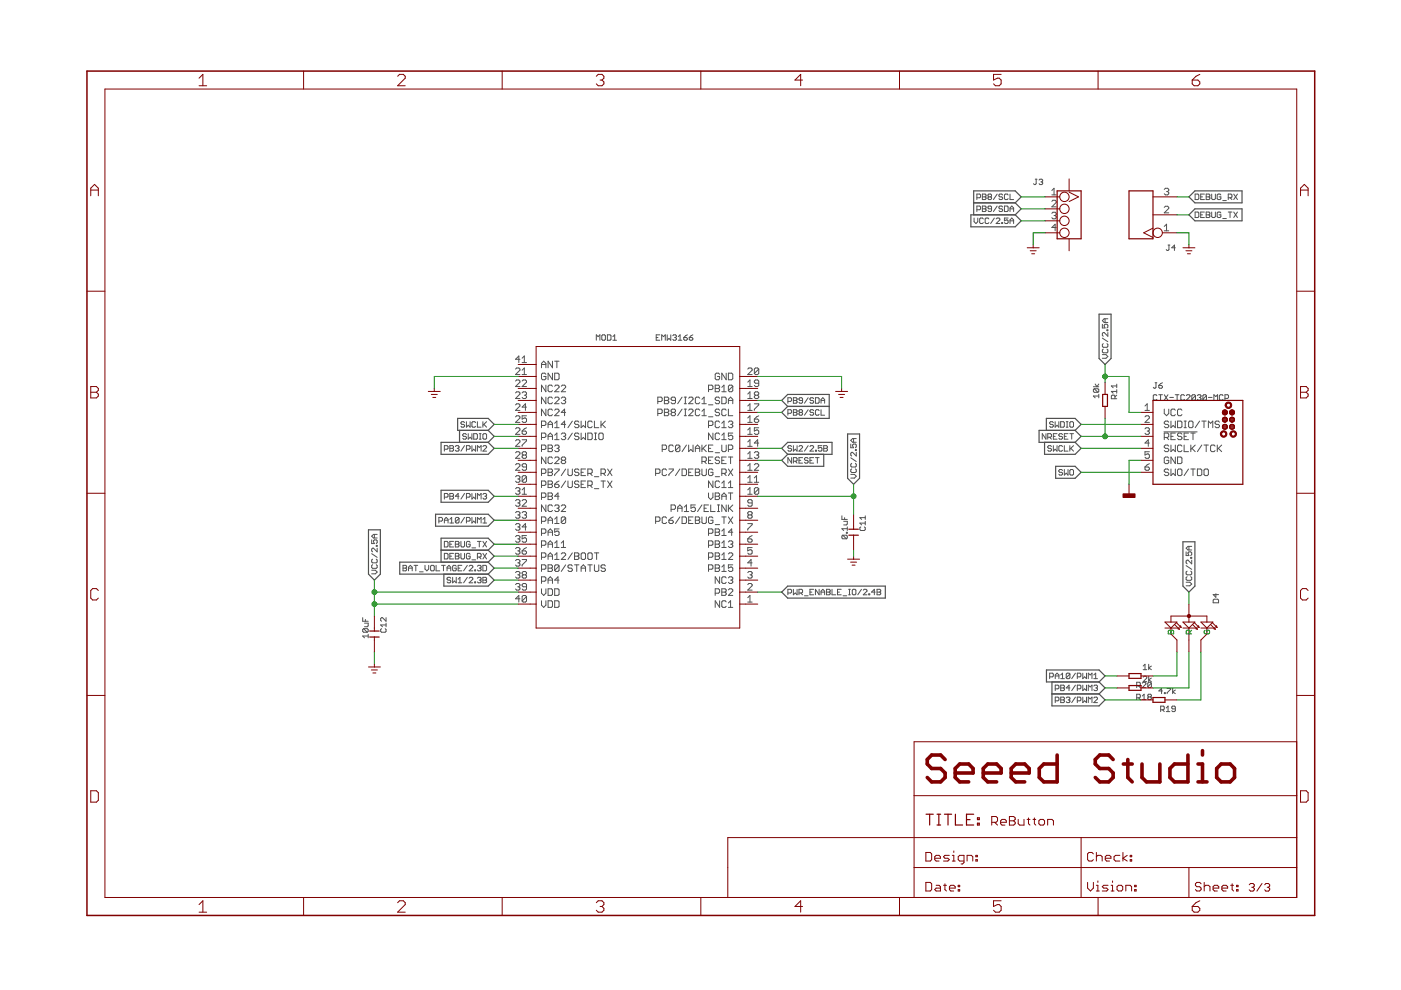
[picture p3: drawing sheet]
<svg xmlns="http://www.w3.org/2000/svg" width="297mm" height="210mm" viewBox="0 0 297 210" stroke-linecap="round" stroke-linejoin="round" font-family="sans-serif">
<g fill="none" stroke="#505050" stroke-width=".21">
<path d="M219.5 38h.4M219.7 38v.9l-.2 .2-.4-.2M220.3 38.2l.2-.2h.4l.2 .2-.2 .4M220.7 38.6h.2M220.9 38.6l.2 .2-.2 .3h-.4l-.2-.2M206.5 46.2v.8l.4 .4 .4-.4v-.8M207.1 44.5h.6l.2-.2v-.4l-.2-.2h-.6v1.2M207.1 41.9h.6l.2-.2v-.4l-.2-.2h-.6v1.2M208.3 41.1h.6l.2 .2-.2 .4 .2 .4-.2 .2h-.6zM208.3 41.7h.6M208.3 43.7h.6l.2 .2-.2 .4 .2 .4-.2 .2h-.6zM208.3 44.3h.6"/>
<path d="M208.5 46.4l-.2-.2h-.4l-.2 .2v.8l.2 .2h.4l.2-.2M209.7 41.7l-.2-.1 .2-.5h.3l.2 .2-.2 .4M209.7 46.4l-.2-.2h-.4l-.2 .2v.8l.2 .2h.4l.2-.2M209.7 41.7l-.2 .2 .2 .4h.3l.2-.2-.2-.4M209.7 41.7h.3M210.2 44.3h-.5l-.2-.2 .2-.4h.3l.2 .2v.8l-.2 .2h-.3l-.2-.2M210.8 46.2l-.8 1.2M211.2 46.4l.2-.2h.4l.2 .2v.2l-.8 .8h.8M211.4 41.1l-.8 1.2M211.4 43.7l-.8 1.2M212.4 47.2h.2v.2h-.2zM212.6 41.3l-.2-.2h-.4l-.2 .2 .2 .4h.4l.2 .2-.2 .4h-.4l-.2-.2"/>
<path d="M212.6 43.9l-.2-.2h-.4l-.2 .2 .2 .4h.4l.2 .2-.2 .4h-.4l-.2-.2M213 43.7h.6l.1 .2v.8l-.1 .2h-.6zM213.7 41.3l-.1-.2h-.5l-.1 .2v.8l.1 .2h.5l.1-.2M213.7 46.2h-.7v.6l.4-.2 .3 .2v.4l-.1 .2h-.5l-.1-.2M214.1 41.1v1.2h.8M214.1 44.9v-.8l.4-.4 .4 .4v.8M214.1 47.4v-.8l.4-.4 .4 .4v.8M214.1 46.8h.8M214.1 44.3h.8M223 41.3h.9M223 40.4l.5-.5v1.4M223 42.7l.2-.2h.5l.2 .2v.2l-.9 1h.9"/>
<path d="M223 45.2l.2-.2h.5l.2 .2-.2 .5M223.5 45.7h.2M223.7 45.7l.2 .2-.2 .5h-.5l-.2-.2M223.9 48.2h-.9l.7-.7v1.4M246.8 40.2l.3-.3h.5l.2 .3-.2 .4M246.8 44l.3-.3h.5l.2 .3v.2l-1 .9h1M246.8 48l.5-.5v1.4M246.8 48.9h1M247.3 40.6h.3M247.6 40.6l.2 .3-.2 .4h-.5l-.3-.2M247.6 52h.4M247.8 52v.9l-.2 .2-.3-.2"/>
<path d="M249.2 52.5h-.8l.6-.5v1.1M253.4 41.1h.6l.2 .2v.8l-.2 .2h-.6zM253.4 45h.6l.2 .1v.8l-.2 .2h-.6zM254.6 41.7h.4M254.6 45.6h.4M255.4 41.1h-.8v1.2h.8M255.4 45h-.8v1.1h.8M255.7 41.1h.6l.2 .2-.2 .4 .2 .4-.2 .2h-.6zM255.7 45h.6l.2 .1-.2 .5 .2 .3-.2 .2h-.6zM255.7 41.7h.6M255.7 45.6h.6M256.9 41.1v1l.2 .2h.4l.2-.2v-1"/>
<path d="M256.9 45v.9l.2 .2h.4l.2-.2v-.9M258.8 41.3l-.1-.2h-.4l-.2 .2v.8l.2 .2h.4l.1-.2v-.4h-.3M258.8 45.1l-.1-.1h-.4l-.2 .1v.8l.2 .2h.4l.1-.2v-.3h-.3M259.2 42.5h.8M259.2 46.3h.8M260.4 41.9h.6l.2-.2v-.4l-.2-.2h-.6v1.2M260.4 45h.8M260.8 41.9l.4 .4M260.8 45v1.1M261.6 41.1l.8 1.2M261.6 45l.8 1.1M262.4 41.1l-.8 1.2"/>
<path d="M262.4 45l-.8 1.1M109.3 78.3l.2-.3h.5l.2 .3v.2l-.9 .9h.9M110.2 76.2h-.9l.7-.7v1.4M110.7 79.4h.9M110.7 75.9l.5-.4v1.4M110.7 78.5l.5-.5v1.4M110.7 76.9h.9M114.8 78v-1l.5-.4 .4 .4v1M114.8 77.3h.9M115.7 79.4l-.2-.3h-.5l-.2 .3v.9l.2 .2h.5l.2-.2v-.5h-.4M117.1 76.6v1.4l-.9-1.4v1.4M117.1 79.1v1.4l-.9-1.4v1.4"/>
<path d="M117.6 79.1h.7l.2 .3v.9l-.2 .2h-.7zM117.6 76.6h.9M118.1 76.6v1.4M126.4 72.1v-1.1l.4 .4 .4-.4v1.1M127.8 71h.4l.2 .2v.7l-.2 .2h-.4l-.2-.2v-.7zM128.8 71h.5l.2 .2v.7l-.2 .2h-.5zM129.9 72.1h.8M129.9 71.4l.4-.4v1.1M139.1 71.6h.4M139.9 71h-.8v1.1h.8M140.3 72.1v-1.1l.4 .4 .4-.4v1.1M141.5 71v1.1l.3-.3 .4 .3v-1.1"/>
<path d="M142.6 71.2l.2-.2h.4l.2 .2-.2 .4M143 71.6h.2M143.2 71.6l.2 .2-.2 .3h-.4l-.2-.2M143.8 72.1h.8M143.8 71.4l.4-.4v1.1M145 71.6h.5l.2 .3-.2 .2h-.3l-.2-.2zM145.7 71l-.7 .6M146.1 71.6h.6l.2 .3-.2 .2h-.4l-.2-.2zM146.9 71l-.8 .6M152.6 79.4l-.3-.3h-.4l-.3 .3v.9l.3 .2h.4l.3-.2v-.5h-.5M154 79.1v1.4l-1-1.4v1.4M154.4 79.1h.7l.3 .3v.9l-.3 .2h-.7z"/>
<path d="M158.5 78.3l.3-.3h.4l.3 .3v.2l-1 .9h1M160.9 78.3v.9l-.3 .2h-.4l-.3-.2M160.9 78.3l-.3-.3h-.4l-.3 .3v.9M160.9 78.3l-1 .9M233.7 75.2h.8l.4 .4-.4 .4h-.8M233.7 68.7v.8h.6l-.2-.3 .2-.5h.4l.2 .3v.3l-.2 .2M233.7 71.7l1.2 .8M233.9 74l-.2 .2v.4l.2 .2h.8l.2-.2v-.4l-.2-.2M233.9 72.9l-.2 .1v.4l.2 .2h.8l.2-.2v-.4l-.2-.1M234.3 67.6v.8M234.7 69.9h.2v.2h-.2zM234.9 70.5v.8l-.8-.8-.4 .2v.4l.2 .2"/>
<path d="M234.9 67.6h-.8l-.4 .4 .4 .4h.8M94.2 95.2h.6l.2-.1v-.4l-.2-.2h-.6v1.2M95.4 95.1h.6M95.4 94.5h.6l.2 .2-.2 .4 .2 .4-.2 .2h-.6zM96.5 94.7l.2-.2h.4l.2 .2-.2 .4M96.9 95.1h.2M97.1 95.1l.2 .1-.2 .5h-.4l-.2-.2M98.5 89.6l-.2-.2h-.4l-.2 .2 .2 .4h.4l.2 .2-.2 .4h-.4l-.2-.2M98.5 94.5l-.8 1.2M98.9 92.1l-.2-.2h-.4l-.2 .4 .2 .2h.4l.2 .4-.2 .2h-.4l-.2-.2M98.9 89.4v1.2l.4-.4 .4 .4v-1.2M98.9 95.2h.6l.2-.1v-.4l-.2-.2h-.6v1.2"/>
<path d="M99.3 91.9v1.2l.4-.4 .4 .4v-1.2M100.1 94.5v1.2l.3-.5 .4 .5v-1.2M100.4 91.9h.6l.2 .2v.8l-.2 .2h-.6zM100.8 89.6l-.2-.2h-.4l-.1 .2v.8l.1 .2h.4l.2-.2M101.2 89.4v1.2h.8M101.2 95.7v-1.2l.4 .4 .4-.4v1.2M101.6 91.9h.4M101.6 93.1h.4M101.8 91.9v1.2M102.4 94.7l.2-.2h.4l.2 .2v.2l-.8 .8h.8M102.4 89.4v1.2M102.4 92.1l.2-.2h.4l.2 .2v.8l-.2 .2h-.4l-.2-.2z"/>
<path d="M102.6 90l.6 .6M103.2 89.4l-.8 .8M109.3 83.3l.2-.2h.5l.2 .2v.2l-.9 1h.9M109.3 80.8l.2-.2h.5l.2 .2v.2l-.9 1h.9M109.3 96l.2-.2h.5l.2 .2v.2l-.9 1h.9M109.3 93.5l.2-.3h.5l.2 .3v.2l-.9 .9h.9M109.3 85.9l.2-.3h.5l.2 .3v.2l-.9 .9h.9M109.3 88.4l.2-.2h.5l.2 .2v.2l-.9 1h.9M109.3 90.9l.2-.2h.5l.2 .2v.3l-.9 .9h.9M109.3 98.6l.2-.3h.5l.2 .3v.2l-.9 .9h.9M110.7 83.3l.2-.2h.5l.2 .2-.2 .5M110.7 80.8l.2-.2h.5l.2 .2v.2l-.9 1h.9"/>
<path d="M110.7 93.2h.9v.3l-.9 .9v.2M110.7 91.4h.7l.2 .5-.2 .2h-.5l-.2-.2zM110.9 96.5l-.2-.3 .2-.4h.5l.2 .2-.2 .5M110.9 96.5l-.2 .2 .2 .5h.5l.2-.3-.2-.4M110.9 96.5h.5M111.2 83.8h.2M111.4 83.8l.2 .2-.2 .5h-.5l-.2-.2M111.6 88.2h-.9v.7l.7-.3 .2 .3v.4l-.2 .3h-.5l-.2-.3M111.6 99h-.7l-.2-.2 .2-.5h.5l.2 .3v.9l-.2 .2h-.5l-.2-.2M111.6 86.3h-.9l.7-.7v1.4M111.6 90.7l-.9 .7M114.8 95.3h.7l.2-.2v-.5l-.2-.2h-.7v1.4"/>
<path d="M114.8 90.2h.7l.2-.2v-.5l-.2-.2h-.7v1.4M114.8 92.8h.7l.2-.3v-.4l-.2-.3h-.7v1.4M115.7 81.7v1.4l-.9-1.4v1.4M115.7 84.2v1.4l-.9-1.4v1.4M115.7 86.7v1.4l-.9-1.4v1.4M115.7 96.9v1.4l-.9-1.4v1.4M116.2 94.4h.7l.2 .2-.2 .5 .2 .4-.2 .3h-.7zM116.2 95.1h.7M116.2 90h.9M116.2 99.4h.7l.2 .3-.2 .4 .2 .5-.2 .2h-.7zM116.2 90.7v-1l.5-.4 .4 .4v1M116.2 93.2v-.9l.5-.5 .4 .5v.9"/>
<path d="M116.2 92.5h.9M117.1 97.1l-.2-.2h-.5l-.2 .2v1l.2 .2h.5l.2-.2M117.1 81.9l-.2-.2h-.5l-.2 .2v.9l.2 .3h.5l.2-.3M117.1 84.4l-.2-.2h-.5l-.2 .2v1l.2 .2h.5l.2-.2M117.1 87l-.2-.3h-.5l-.2 .3v.9l.2 .2h.5l.2-.2M117.6 97.1l.2-.2h.5l.2 .2v.3l-.9 .9h.9M117.6 81.9l.2-.2h.5l.2 .2v.2l-.9 1h.9M117.6 94.6l.2-.2h.5l.2 .2-.2 .5M117.6 84.4l.2-.2h.5l.2 .2v.3l-.9 .9h.9M117.6 87l.2-.3h.5l.2 .3v.2l-.9 .9h.9M117.6 90.7h.9M117.6 93.2h.9"/>
<path d="M117.6 99.4h.9v.3l-.9 .9v.2M117.6 89.7l.5-.4v1.4M117.6 92.3l.5-.5v1.4M118.1 95.1h.2M118.3 95.1l.2 .2-.2 .5h-.5l-.2-.3M119 81.9l.2-.2h.5l.2 .2v.2l-.9 1h.9M119 84.4l.2-.2h.5l.2 .2-.2 .5M119 92.1l.2-.3h.5l.2 .3-.2 .4M119.2 97.6l-.2-.2 .2-.5h.5l.2 .2-.2 .5M119.2 97.6l-.2 .2 .2 .5h.5l.2-.2-.2-.5M119.2 97.6h.5M119.5 84.9h.2"/>
<path d="M119.5 92.5h.2M119.7 84.9l.2 .2-.2 .5h-.5l-.2-.2M119.7 92.5l.2 .3-.2 .4h-.5l-.2-.2M119.9 87.4h-.9l.7-.7v1.4M119.9 90h-.9l.7-.7v1.4M119.9 99.4l-.9 1.4M120.4 99.4v1.2l.2 .2h.5l.2-.2v-1.2M121.3 91.8l-.9 1.4M121.3 89.3l-.9 1.4M122.7 92.1l-.2-.3h-.5l-.2 .3 .2 .4h.5l.2 .3-.2 .4h-.5l-.2-.2M122.7 89.5l-.2-.2h-.5l-.2 .2 .2 .5h.5l.2 .2-.2 .5h-.5l-.2-.3M122.7 99.7l-.2-.3h-.5l-.2 .5 .2 .2h.5l.2 .5-.2 .2h-.5l-.2-.2"/>
<path d="M123.2 89.3v1.4l.5-.5 .4 .5v-1.4M123.2 91.8v1.4l.5-.4 .4 .4v-1.4M124.1 99.4h-.9v1.4h.9M124.6 91.8h.7l.3 .3v.9l-.3 .2h-.7zM125.6 89.5l-.3-.2h-.4l-.3 .2v.9l.3 .3h.4l.3-.3M126 89.3v1.4h1M126 91.8h.5M126 93.2h.5M126.3 91.8v1.4M127 92.1l.2-.3h.5l.2 .3v.9l-.2 .2h-.5l-.2-.2zM127.4 89.3v1.4M127.7 90l.7 .7"/>
<path d="M128.4 89.3l-1 .9M128.8 99.4l1 1.4M129.8 99.4l-1 1.4M139.5 85.1h.7l.2-.2v-.5l-.2-.2h-.7v1.4M139.5 87.7h.7l.2-.3v-.4l-.2-.3h-.7v1.4M140.4 95.3h.7l.2-.2v-.5l-.2-.2h-.7v1.4M140.9 84.2h.7l.2 .2-.2 .5 .2 .5-.2 .2h-.7zM140.9 86.7h.7l.2 .3-.2 .4 .2 .5-.2 .2h-.7zM140.9 84.9h.7M140.9 87.4h.7M141.3 99.7l-.2-.3h-.5l-.2 .3v.9l.2 .2h.5l.2-.2M141.8 99.4h.9v.3l-.9 .9v.2"/>
<path d="M142.5 87.4l-.2-.2 .2-.5h.5l.2 .3-.2 .4M142.5 87.4l-.2 .3 .2 .4h.5l.2-.2-.2-.5M142.5 87.4h.5M142.7 94.6l-.2-.2h-.5l-.2 .2v.9l.2 .3h.5l.2-.3M143.2 84.9h-.7l-.2-.2 .2-.5h.5l.2 .2v1l-.2 .2h-.5l-.2-.2M144.1 94.6l-.2-.2h-.5l-.2 .2v.9M144.1 94.6v.9l-.2 .3h-.5l-.2-.3M144.1 94.6l-.9 .9M144.1 99.4l-.9 1.4M144.6 84.2l-.9 1.4M144.6 86.7l-.9 1.4M144.6 99.4h.7l.2 .3v.9l-.2 .2h-.7z"/>
<path d="M145.1 84.2h.4M145.1 85.6h.4M145.1 86.7h.4M145.1 88.1h.4M145.3 84.2v1.4M145.3 86.7v1.4M145.5 94.4l-.9 1.4M146 94.4v1.4l.5-.5 .4 .5v-1.4M146 84.4l.2-.2h.5l.2 .2v.3l-.9 .9h.9M146 87l.2-.3h.5l.2 .3v.2l-.9 .9h.9M146.9 99.4h-.9v1.4h.9M147.4 95.8v-1l.5-.4 .5 .4v1"/>
<path d="M147.4 99.4h.7l.3 .3-.3 .4 .3 .5-.3 .2h-.7zM147.4 95.1h1M148.4 84.4l-.3-.2h-.4l-.3 .2v1l.3 .2h.4l.3-.2M148.4 87l-.3-.3h-.4l-.3 .3v.9l.3 .2h.4l.3-.2M148.8 84.7l.5-.5v1.4M148.8 94.4v1.4M148.8 97.8h.7l.3-.2v-.5l-.3-.2h-.7v1.4M148.8 99.4v1.2l.3 .2h.4l.3-.2v-1.2M148.8 85.6h1M148.8 87.2l.5-.5v1.4M148.8 88.1h1M149.1 95.1l.7 .7"/>
<path d="M149.3 97.8l.5 .5M149.8 94.4l-1 .9M150.2 82.6h.7l.3-.2v-.5l-.3-.2h-.7v1.4M150.2 90.2h.7l.3-.2v-.5l-.3-.2h-.7v1.4M150.2 95.1h.5M150.2 85.8h1M150.2 88.4h1M150.2 97.6h.5M151.2 91.8v1.4l-1-1.4v1.4M151.2 94.4h-1v1.4h1M151.2 96.9h-1v1.4h1M151.2 99.7l-.3-.3h-.4l-.3 .3v.9l.3 .2h.4l.3-.2v-.5h-.5"/>
<path d="M151.6 81.7h.7l.3 .2-.3 .5 .3 .4-.3 .3h-.7zM151.6 82.4h.7M151.6 96h1M152.6 84.4l-.3-.2h-.4l-.3 .5 .3 .2h.4l.3 .5-.3 .2h-.4l-.3-.2M152.6 87l-.3-.3h-.4l-.3 .5 .3 .2h.4l.3 .5-.3 .2h-.4l-.3-.2M152.6 89.5l-.3-.2h-.4l-.3 .2v.9l.3 .3h.4l.3-.3M152.6 92.1l-.3-.3h-.4l-.3 .3v.9l.3 .2h.4l.3-.2M152.6 97.1l-.3-.2h-.4l-.3 .5 .3 .2h.4l.3 .5-.3 .2h-.4l-.3-.2M153 84.2h.7l.3 .2v1l-.3 .2h-.7zM153 94.4v1.1l.3 .3h.4l.3-.3v-1.1M153 83.1h1M153 82.1l.5-.4v1.4"/>
<path d="M153 89.7l.5-.4v1.4M153 92.3l.5-.5v1.4M153 90.7h1M153 93.2h1M153 97.6h.5M154 87l-.3-.3h-.4l-.3 .3v.9l.3 .2h.4l.3-.2M154 96.9h-1v1.4h1M154.4 85.6v-.9l.5-.5 .5 .5v.9M154.4 86.7v1.4h1M154.4 95.3h.7l.3-.2v-.5l-.3-.2h-.7v1.4M154.4 89.5l.3-.2h.4l.3 .2-.3 .5M154.4 84.9h1"/>
<path d="M154.4 96.9h1M154.4 99.4l1 1.4M154.9 90h.2M154.9 96.9v1.4M155.1 90l.3 .2-.3 .5h-.4l-.3-.3M155.4 81.9l-.3-.2h-.4l-.3 .2v.9M155.4 91.8h-1v.7l.5-.2 .5 .2v.5l-.3 .2h-.4l-.3-.2M155.4 81.9v.9l-.3 .3h-.4l-.3-.3M155.4 81.9l-1 .9M155.4 99.4l-1 1.4M158.5 84.5h1M158.5 81l.5-.4v1.4"/>
<path d="M158.5 83.5l.5-.4v1.4M158.5 86.1l.5-.5v1.4M158.5 88.6l.5-.4v1.4M158.5 91.2l.5-.5v1.4M158.5 93.7l.5-.5v1.4M158.5 96.2l.5-.4v1.4M158.5 98.8l.5-.5v1.4M158.5 82h1M158.5 94.6h1M158.5 87h1M158.5 89.6h1M158.5 92.1h1"/>
<path d="M158.5 97.2h1M158.5 99.7h1M159.9 85.6h1v.3l-1 .9v.2M159.9 88.9h.7l.3 .4-.3 .3h-.4l-.3-.3zM159.9 96l.3-.2h.4l.3 .2-.3 .5M159.9 98.6l.3-.3h.4l.3 .3v.2l-1 .9h1M160.2 83.8l-.3 .2 .3 .5h.4l.3-.2-.3-.5M160.2 83.8l-.3-.3 .3-.4h.4l.3 .2-.3 .5M160.2 83.8h.4M160.4 96.5h.2M160.6 96.5l.3 .2-.3 .5h-.4l-.3-.3M160.9 81.3h-.7l-.3-.3 .3-.4h.4l.3 .2v.9l-.3 .3h-.4l-.3-.3"/>
<path d="M160.9 90.7h-1v.7l.7-.2 .3 .2v.5l-.3 .2h-.4l-.3-.2M160.9 93.9h-1l.7-.7v1.4M160.9 88.2l-1 .7M167 87.6h.6l.2-.2v-.3l-.2-.2h-.6v1.1M167 85.1h.6l.2-.2v-.4l-.2-.2h-.6v1.2M167.8 94.7l-.2-.2h-.4l-.2 .4 .2 .2h.4l.2 .4-.2 .2h-.4l-.2-.2M167.8 97v1.2l-.8-1.2v1.2M168.2 84.9h.6M168.2 87.4h.6M168.2 97.8h.6l.2-.2v-.4l-.2-.2h-.6v1.2M168.2 86.9h.6l.2 .2-.2 .3 .2 .4-.2 .2h-.6zM168.2 84.3h.6l.2 .2-.2 .4 .2 .4-.2 .2h-.6z"/>
<path d="M168.2 94.5v1.2l.4-.5 .4 .5v-1.2M168.6 97.8l.4 .4M169.4 97.6h.4M169.4 94.7l.2-.2h.4l.2 .2v.2l-.8 .8h.8M169.6 87.4h.4M169.6 87.4l-.2 .2 .2 .4h.4l.2-.2-.2-.4M169.6 87.4l-.2-.2 .2-.3h.4l.2 .2-.2 .3M170.2 84.9h-.6l-.2-.2 .2-.4h.4l.2 .2v.8l-.2 .2h-.4l-.2-.2M170.2 97h-.8v1.2h.8M171.3 97.2l-.2-.2h-.3l-.2 .4 .2 .2h.3l.2 .4-.2 .2h-.3l-.2-.2M171.3 94.5l-.7 1.2M171.3 86.9l-.7 1.1"/>
<path d="M171.3 84.3l-.7 1.2M171.7 97.6h.4M171.7 94.7l.2-.2h.4l.2 .2v.2l-.8 .8h.8M172.5 84.5l-.2-.2h-.4l-.2 .2 .2 .4h.4l.2 .2-.2 .4h-.4l-.2-.2M172.5 87.1l-.2-.2h-.4l-.2 .2 .2 .3h.4l.2 .2-.2 .4h-.4l-.2-.2M172.5 97h-.8v1.2h.8M172.9 95.5h.2v.2h-.2zM172.9 97h.8M172.9 84.3h.6l.2 .2v.8l-.2 .2h-.6zM173.3 97v1.2M173.7 87.1l-.2-.2h-.4l-.2 .2v.7l.2 .2h.4l.2-.2M174.1 84.9h.7"/>
<path d="M174.1 86.9v1.1h.7M174.1 85.5v-.8l.4-.4 .3 .4v.8M174.3 94.5h-.8v.6l.4-.2 .4 .2v.4l-.2 .2h-.4l-.2-.2M174.6 95.1h.6M174.6 94.5h.6l.2 .2-.2 .4 .2 .4-.2 .2h-.6zM180.4 94.1v.8h.6l-.2-.3 .2-.5h.4l.1 .2v.4l-.1 .2M180.4 97.1l1.1 .8M180.6 99.4l-.2 .2v.4l.2 .2h.8l.1-.2v-.4l-.1-.2M180.6 98.2l-.2 .2v.4l.2 .2h.8l.1-.2v-.4l-.1-.2M181 93v.8M181.4 95.3h.1v.2h-.1zM181.5 95.9v.8l-.7-.8-.4 .2v.4l.2 .2"/>
<path d="M181.5 93h-.7l-.4 .4 .4 .4h.7M221.8 91.9v1.2l-.8-1.2v1.2M222.1 92.7h.6l.2-.2v-.4l-.2-.2h-.6v1.2M222.5 92.7l.4 .4M222.9 94.7l-.2-.2h-.3l-.3 .2 .3 .4h.3l.2 .1-.2 .5h-.3l-.3-.2M223.3 89.6l-.2-.2h-.4l-.2 .4 .2 .2h.4l.2 .4-.2 .2h-.4l-.2-.2M223.3 92.5h.4M223.3 94.5v1.2l.4-.5 .4 .5v-1.2M223.7 89.4v1.2l.4-.4 .4 .4v-1.2M224.1 91.9h-.8v1.2h.8M224.9 89.4h.6l.2 .2v.8l-.2 .2h-.6zM225.3 99.8l-.2-.3h-.4l-.2 .4 .2 .2h.4l.2 .4-.2 .2h-.4l-.2-.2"/>
<path d="M225.3 92.1l-.2-.2h-.4l-.2 .4 .2 .2h.4l.2 .4-.2 .2h-.4l-.2-.2M225.3 94.7l-.2-.2h-.4l-.2 .2v.8l.2 .2h.4l.2-.2M225.7 92.5h.4M225.7 94.5v1.2h.7M225.7 99.5v1.2l.4-.4 .3 .4v-1.2M226.1 89.4h.3M226.1 90.6h.3M226.3 89.4v1.2M226.4 91.9h-.7v1.2h.7M226.8 89.6l.2-.2h.4l.2 .2v.8l-.2 .2h-.4l-.2-.2zM226.8 94.5v1.2M226.8 99.8l.2-.3h.4l.2 .3v.7l-.2 .2h-.4l-.2-.2z"/>
<path d="M226.8 91.9h.8M227 95.1l.6 .6M227.2 91.9v1.2M227.6 94.5l-.8 .7M231.8 82h1.2M232 82.4h.8l.2 .2v.4l-.2 .2M232 82.4l-.2 .2v.4l.2 .2h.8M232 82.4l.8 .8M232.2 81.4l.4 .6 .4-.6M233 84h-1.2l.4 .3M233 83.6v.7M236.4 84.5v-.5l-.2-.2h-.4l-.2 .2v.5h1.2"/>
<path d="M236.8 83.8l-.4 .4M236.8 83h-1.2l.4 .4M236.8 81.4v.8M236.8 82.6v.8M236.8 81.8h-1.2l.4 .4M242.8 99h.7l.2 .5-.2 .2h-.5l-.2-.2zM242.8 88.4l.2-.2h.5l.2 .2v.2l-.9 1h.9M242.8 87h.9M242.8 90.9l.2-.2h.5l.2 .2-.2 .5M242.8 86.1l.4-.5v1.4M243.2 91.4h.3M243.5 91.4l.2 .2-.2 .5h-.5l-.2-.2"/>
<path d="M243.7 95.8h-.9v.7l.7-.3 .2 .3v.4l-.2 .3h-.5l-.2-.3M243.7 93.9h-.9l.7-.7v1.4M243.7 98.3l-.9 .7M244.9 81.2h.4M245.1 81.2v.9l-.2 .2-.4-.2M245.3 83.9l-.2-.2h-.4l-.2 .2v.8l.2 .2h.4l.2-.2M245.7 83.7h.8M245.7 81.7h.6l.2 .4-.2 .2h-.4l-.2-.2zM246.1 83.7v1.2M246.5 81.2l-.8 .5M246.8 91.6h7M246.8 83.7l.8 1.2"/>
<path d="M246.8 86.7v1l.5 .4 .5-.4v-1M246.8 92.8h.8l.2-.3v-.4l-.2-.3h-.8v1.4M247.3 92.8l.5 .4M247.6 83.7l-.8 1.2M247.8 89.5l-.2-.2h-.5l-.3 .2v.2l.3 .3h.5l.2 .2-.2 .5h-.5l-.3-.3M247.8 94.6l-.2-.2h-.5l-.3 .2v.2l.3 .3h.5l.2 .2-.2 .5h-.5l-.3-.3M247.8 97.1l-.2-.2h-.5l-.3 .2v1l.3 .2h.5l.2-.2v-.5h-.5M247.8 99.7l-.2-.3h-.5l-.3 .3v.2l.3 .2h.5l.2 .3-.2 .4h-.5l-.3-.2M248 84.3h.8M248.3 89.3v1.4l.4-.5 .5 .5v-1.4M248.3 92.5h.4M248.3 94.4v1.4l.4-.5 .5 .5v-1.4"/>
<path d="M248.3 99.4v1.4l.4-.4 .5 .4v-1.4M249.2 83.7h.8M249.2 87l-.2-.3h-.5l-.2 .3v.9l.2 .2h.5l.2-.2M249.2 91.8h-.9v1.4h.9M249.2 96.9v1.4l-.9-1.4v1.4M249.6 83.7v1.2M249.7 89.3h.7l.2 .2v.9l-.2 .3h-.7zM249.7 96.9h.7l.2 .2v1l-.2 .2h-.7zM249.9 99.4h.5l.2 .3v.9l-.2 .2h-.5l-.2-.2v-.9zM250.6 94.6l-.2-.2h-.5l-.2 .2v.9l.2 .3h.5l.2-.3M250.6 87l-.2-.3h-.5l-.2 .3v.9l.2 .2h.5l.2-.2M250.6 92.1l-.2-.3h-.5l-.2 .3 .2 .4h.5l.2 .3-.2 .4h-.5l-.2-.2"/>
<path d="M251.1 94.4v1.4h.9M251.1 89.3h.4M251.1 90.7h.4M251.1 92.5h.4M251.1 83.9l-.2-.2h-.4l-.1 .2v.8l.1 .2h.4l.2-.2M251.3 89.3v1.4M251.5 83.9l.2-.2h.4l.2 .2v.2l-.8 .8h.8M252 91.8h-.9v1.4h.9M252 99.4l-.9 1.4M252 89.5l.2-.2h.5l.2 .2v.9l-.2 .3h-.5l-.2-.3zM252.5 91.8h.9M252.5 99.4h.9"/>
<path d="M252.5 94.4v1.4M252.7 95.1l.7 .7M252.9 91.8v1.4M252.9 99.4v1.4M253.4 94.4l-.9 .9M253.5 83.9l-.2-.2h-.4l-.2 .2v.8M253.5 83.9v.8l-.2 .2h-.4l-.2-.2M253.5 83.9l-.8 .8M253.9 83.9l.2-.2h.3l.2 .2-.2 .4M253.9 99.4h.7l.2 .3v.9l-.2 .2h-.7zM254.3 84.3h.1M254.3 89.3l-.9 1.4"/>
<path d="M254.4 84.3l.2 .2-.2 .4h-.3l-.2-.2M254.8 89.3h.9M254.8 94.4l-.9 1.4M255.3 94.4h.9M255.3 89.3v1.4M255.5 99.4h.5l.2 .3v.9l-.2 .2h-.5l-.2-.2v-.9zM255.7 94.4v1.4M255.8 83.9l-.2-.2h-.4l-.2 .2v.8M255.8 83.9v.8l-.2 .2h-.4l-.2-.2M255.8 83.9l-.8 .8M256.2 84.3h.8M256.2 90.7v-1.4l.5 .4 .4-.4v1.4"/>
<path d="M257.4 84.9v-1.2l.4 .4 .3-.4v1.2M257.6 94.6l-.2-.2h-.5l-.2 .2v.9l.2 .3h.5l.2-.3M258.1 94.4v1.4M258.3 95.1l.7 .7M258.6 89.5l-.3-.2h-.4l-.3 .2 .3 .5h.4l.3 .2-.3 .5h-.4l-.3-.3M259 94.4l-.9 .9M259.3 83.9l-.2-.2h-.4l-.2 .2v.8l.2 .2h.4l.2-.2M259.7 84.5h.6l.2-.2v-.4l-.2-.2h-.6v1.2M78.8 114.5v.8h.6l-.2-.4 .2-.4h.4l.2 .2v.3l-.2 .3M78.8 117.4l1.2 .8M79 119.7l-.2 .2v.4l.2 .2h.8l.2-.2v-.4l-.2-.2M79 118.6l-.2 .1v.4l.2 .2h.8l.2-.2v-.4l-.2-.1"/>
<path d="M79.4 113.3v.8M79.8 115.6h.2v.2h-.2zM80 116.2v.8l-.8-.8-.4 .2v.4l.2 .2M80 113.3h-.8l-.4 .4 .4 .4h.8M85.4 119.9h.6l.2 .2-.2 .4 .2 .3-.2 .2h-.6zM87.8 119.9h.8M88.2 119.9v1.1M90.1 119.9v.7l.4 .4 .4-.4v-.7M92.5 119.9v1.1h.7M93 110.5h.6l.2-.2v-.4l-.2-.2h-.6v1.2M93.6 119.9h.8M94 119.9v1.1"/>
<path d="M94.2 110.3h.8M94.2 105.4h.6l.2-.2v-.4l-.2-.2h-.6v1.2M94.2 114.8h.6l.2 .2v.8l-.2 .2h-.6zM94.2 110.9v-.8l.4-.4 .4 .4v.8M94.2 117.3h.6l.2 .2v.8l-.2 .2h-.6zM95.4 105.2h.6M95.4 115.4h.4M95.4 117.9h.4M95.4 104.6h.6l.2 .2-.2 .4 .2 .4-.2 .2h-.6zM95.4 110.1l.4-.4v1.2M95.4 110.9h.8M96.2 117.3h-.8v1.2h.8"/>
<path d="M96.2 114.8h-.8v1.2h.8M96.5 115.4h.6M96.5 117.9h.6M96.5 117.3h.6l.2 .2-.2 .4 .2 .4-.2 .2h-.6zM96.5 114.8h.6l.2 .2-.2 .4 .2 .4-.2 .2h-.6zM97.3 105.2h-.8l.6-.6v1.2M97.3 109.9l-.2-.2h-.4l-.2 .2v.8M97.3 109.9v.8l-.2 .2h-.4l-.2-.2M97.3 109.9l-.8 .8M97.7 114.8v1l.2 .2h.4l.2-.2v-1M97.7 117.3v1l.2 .2h.4l.2-.2v-1M97.9 119.9h-.8v1.1h.8"/>
<path d="M98.5 104.6l-.8 1.2M98.5 109.7l-.8 1.2M98.9 110.5h.6l.2-.2v-.4l-.2-.2h-.6v1.2M98.9 105.4h.6l.2-.2v-.4l-.2-.2h-.6v1.2M99.1 119.9l-.8 1.1M99.7 115l-.2-.2h-.4l-.2 .2v.8l.2 .2h.4l.2-.2v-.4h-.4M99.7 117.5l-.2-.2h-.4l-.2 .2v.8l.2 .2h.4l.2-.2v-.4h-.4M100.1 104.6v1.2l.3-.4 .4 .4v-1.2M100.1 109.7v1.2l.3-.4 .4 .4v-1.2M100.1 118.7h.7M100.1 116.2h.7M101.2 105.8v-1.2l.4 .4 .4-.4v1.2"/>
<path d="M101.2 110.9v-1.2l.4 .4 .4-.4v1.2M101.2 118.1h.6l.2-.2v-.4l-.2-.2h-.6v1.2M101.2 114.8h.8M101.6 118.1l.4 .4M101.6 114.8v1.2M102.4 119.9h.6l.2 .2v.7l-.2 .2h-.6zM102.4 104.8l.2-.2h.4l.2 .2-.2 .4M102.4 117.3l.8 1.2M102.4 110.1l.4-.4v1.2M102.4 114.8l.8 1.2M102.4 110.9h.8M102.8 105.2h.2"/>
<path d="M103 105.2l.2 .2-.2 .4h-.4l-.2-.2M103.2 117.3l-.8 1.2M103.2 114.8l-.8 1.2M109.3 118.9l.2-.3h.5l.2 .3-.2 .4M109.3 103.6l.2-.2h.5l.2 .2-.2 .5M109.3 106.2l.2-.3h.5l.2 .3-.2 .4M109.3 108.7l.2-.2h.5l.2 .2-.2 .5M109.3 113.8l.2-.2h.5l.2 .2-.2 .5M109.3 111.3l.2-.3h.5l.2 .3-.2 .4M109.3 116.3l.2-.2h.5l.2 .2-.2 .5M109.3 101.1l.2-.2h.5l.2 .2-.2 .5M109.8 106.6h.2"/>
<path d="M109.8 109.2h.2M109.8 114.3h.2M109.8 119.3h.2M109.8 116.8h.2M109.8 111.7h.2M109.8 104.1h.2M109.8 101.6h.2M110 101.6l.2 .2-.2 .5h-.5l-.2-.3M110 104.1l.2 .2-.2 .5h-.5l-.2-.2M110 106.6l.2 .3-.2 .4h-.5l-.2-.2M110 109.2l.2 .2-.2 .5h-.5l-.2-.3M110 114.3l.2 .2-.2 .5h-.5l-.2-.3"/>
<path d="M110 116.8l.2 .2-.2 .5h-.5l-.2-.2M110 119.3l.2 .3-.2 .4h-.5l-.2-.2M110 111.7l.2 .3-.2 .4h-.5l-.2-.2M110.7 104.8h.9M110.7 106.2l.2-.3h.5l.2 .3v.2l-.9 .9h.9M110.7 108.7l.2-.2h.5l.2 .2-.2 .5M110.7 118.6h.9v.3l-.9 .9v.2M110.7 116.8h.7l.2 .5-.2 .2h-.5l-.2-.2zM110.7 103.9l.5-.5v1.4M111.2 109.2h.2M111.4 109.2l.2 .2-.2 .5h-.5l-.2-.3M111.6 101.1v.9l-.2 .3h-.5l-.2-.3"/>
<path d="M111.6 113.6h-.9v.7l.7-.3 .2 .3v.4l-.2 .3h-.5l-.2-.3M111.6 101.1l-.2-.2h-.5l-.2 .2v.9M111.6 116.1l-.9 .7M111.6 111.7h-.9l.7-.7v1.4M111.6 101.1l-.9 .9M114.8 113.1h.7l.2-.3v-.4l-.2-.3h-.7v1.4M114.8 110.5h.7l.2-.2v-.5l-.2-.2h-.7v1.4M114.8 115.6h.7l.2-.2v-.5l-.2-.2h-.7v1.4M114.8 100.4h.7l.2-.3v-.4l-.2-.3h-.7v1.4M114.8 102.9h.7l.2-.2v-.5l-.2-.2h-.7v1.4M114.8 105.5h.7l.2-.3v-.4l-.2-.3h-.7v1.4M114.8 118.2h.7l.2-.3v-.4l-.2-.3h-.7v1.4"/>
<path d="M115.7 107.1v1.4l-.9-1.4v1.4M116.2 112.8h.9M116.2 100.1h.7M116.2 102h.7l.2 .2-.2 .5 .2 .4-.2 .3h-.7zM116.2 104.5h.7l.2 .3-.2 .4 .2 .5-.2 .2h-.7zM116.2 105.2h.7M116.2 110.3h.9M116.2 115.4h.9M116.2 117.9h.9M116.2 119.8h.7l.2 .2-.2 .5 .2 .4-.2 .3h-.7zM116.2 111v-.9l.5-.5 .4 .5v.9M116.2 113.5v-.9l.5-.5 .4 .5v.9"/>
<path d="M116.2 116.1v-1l.5-.4 .4 .4v1M116.2 118.6v-.9l.5-.5 .4 .5v.9M116.2 102.7h.7M117.1 107.3l-.2-.2h-.5l-.2 .2v.9l.2 .3h.5l.2-.3M117.6 102.7h.7l.2 .4-.2 .3h-.5l-.2-.3zM117.6 107.3l.2-.2h.5l.2 .2-.2 .5M117.6 111h.9M117.6 116.1h.9M117.6 118.6h.9M117.6 117.7l.5-.5v1.4M117.6 110.1l.5-.5v1.4M117.6 115.1l.5-.4v1.4"/>
<path d="M118.1 107.8h.2M118.3 107.8l.2 .2-.2 .5h-.5l-.2-.3M118.5 112.1h-.9v.7l.7-.2 .2 .2v.5l-.2 .2h-.5l-.2-.2M118.5 105.2h-.9l.7-.7v1.4M118.5 120l-.2-.2h-.5l-.2 .2v.9M118.5 120v.9l-.2 .3h-.5l-.2-.3M118.5 120l-.9 .9M118.5 102l-.9 .7M119 117.5l.2-.3h.5l.2 .3v.2l-.9 .9h.9M119 115.1l.5-.4v1.4M119 107.3l.2-.2h.5l.2 .2v.2l-.9 1h.9M119 116.1h.9"/>
<path d="M119.9 109.8l-.2-.2h-.5l-.2 .2v1M119.9 109.8v1l-.2 .2h-.5l-.2-.2M119.9 119.8l-.9 1.4M119.9 109.8l-.9 1M119.9 102l-.9 1.4M120.4 102v1.1l.2 .3h.5l.2-.3v-1.1M121.3 120l-.2-.2h-.5l-.2 .2 .2 .5h.5l.2 .2-.2 .5h-.5l-.2-.3M121.3 117.2l-.9 1.4M121.8 117.2h.7l.2 .3-.2 .4 .2 .5-.2 .2h-.7zM121.8 117.9h.7M121.8 119.8h.9M122.3 119.8v1.4"/>
<path d="M122.7 102.2l-.2-.2h-.5l-.2 .4 .2 .3h.5l.2 .4-.2 .3h-.5l-.2-.3M123.2 100.1h.5M123.2 102.7h.5M123.4 117.2h.5l.2 .3v.9l-.2 .2h-.5l-.2-.2v-.9zM124.1 102h-.9v1.4h.9M124.6 117.5l.3-.3h.4l.3 .3v.9l-.3 .2h-.4l-.3-.2zM124.6 100.4h.7l.3-.3v-.4l-.3-.3h-.7v1.4M124.6 102.9h.7l.3-.2v-.5l-.3-.2h-.7v1.4M124.6 119.8h1M125.1 119.8v1.4M125.1 102.9l.5 .5M125.1 100.4l.5 .4"/>
<path d="M126 101.1h1M126 117.2h1M126 119.8v1.1l.3 .3h.4l.3-.3v-1.1M126 103.6h1M126.5 117.2v1.4M127.4 100.4h.7l.3-.3v-.4l-.3-.3h-.7v1.4M127.4 102h1M127.9 102v1.4M127.9 100.4l.5 .4M128.4 120l-.3-.2h-.4l-.3 .2 .3 .5h.4l.3 .2-.3 .5h-.4l-.3-.3M128.8 102l1 1.4M129.8 102l-1 1.4"/>
<path d="M139 110.5h.7l.2-.2v-.5l-.2-.2h-.7v1.4M139 100.4h.7l.2-.3v-.4l-.2-.3h-.7v1.4M141.3 109.8l-.2-.2h-.5l-.2 .2v1l.2 .2h.5l.2-.2M141.8 110.3h.7l.2 .5-.2 .2h-.5l-.2-.2zM142.3 108h.7l.2-.2v-.5l-.2-.2h-.7v1.4M142.7 109.6l-.9 .7M143.7 108.5v-1l.4-.4 .5 .4v1M143.7 107.8h.9M144.1 109.6l-.9 1.4M144.6 109.6h.7l.2 .2v1l-.2 .2h-.7zM145.1 107.5l.4-.4v1.4M145.1 108.5h.9"/>
<path d="M146 100.1h.5M146 110.3h.5M146.9 109.6h-.9v1.4h.9M147.4 107.1h-.9v.7l.5-.3 .4 .3v.4l-.2 .3h-.5l-.2-.3M147.4 109.6h.7l.3 .2-.3 .5 .3 .5-.3 .2h-.7zM147.4 100.1h.7M147.4 110.3h.7M148.8 109.6v1.2l.3 .2h.4l.3-.2v-1.2M148.8 107.1l-.9 1.4M149.3 107.8h.5M150.2 113.1h.7l.3-.3v-.4l-.3-.3h-.7v1.4M150.2 104.5v1l.5 .4 .5-.4v-1"/>
<path d="M150.2 115.6h.7l.3-.2v-.5l-.3-.2h-.7v1.4M150.2 118.2h.7l.3-.3v-.4l-.3-.3h-.7v1.4M150.2 107.1h-.9v1.4h.9M150.7 107.1v1.4h.9M151.2 102v1.4l-1-1.4v1.4M151.2 109.8l-.3-.2h-.4l-.3 .2v1l.3 .2h.4l.3-.2v-.5h-.5M151.6 112.8h.7M151.6 104.5h.7l.3 .3-.3 .4 .3 .5-.3 .2h-.7zM151.6 112.1h.7l.3 .3-.3 .4 .3 .5-.3 .2h-.7zM151.6 114.7h.7l.3 .2-.3 .5 .3 .4-.3 .3h-.7zM151.6 117.2h.7l.3 .3-.3 .4 .3 .5-.3 .2h-.7zM151.6 119.8h.7l.3 .2-.3 .5 .3 .4-.3 .3h-.7z"/>
<path d="M151.6 101.1h1M151.6 105.2h.7M151.6 111.2h1M151.6 115.4h.7M151.6 117.9h.7M152.1 107.1h.5M152.1 108.5h.5M152.3 107.1v1.4M152.6 102.2l-.3-.2h-.4l-.3 .2v.9l.3 .3h.4l.3-.3M153 100.4h.7l.3-.3v-.4l-.3-.3h-.7v1.4M153 105.9v-.9l.5-.5 .5 .5v.9M153 102.4l.5-.4v1.4"/>
<path d="M153 112.6l.5-.5v1.4M153 115.1l.5-.4v1.4M153 117.7l.5-.5v1.4M153 103.4h1M153 105.2h1M153 109.6h1M153 113.5h1M153 116.1h1M153 118.6h1M153.5 109.6v1.4M153.5 100.4l.5 .4M154 107.1v1.4l-1-1.4v1.4"/>
<path d="M154.4 107.1v1.4M154.4 114.9l.3-.2h.4l.3 .2-.3 .5M154.4 117.5l.3-.3h.4l.3 .3v.2l-1 .9h1M154.4 102.4l.5-.4v1.4M154.4 103.4h1M154.4 104.5h1M154.4 109.6l1 1.4M154.7 107.8l.7 .7M154.9 104.5v1.4M154.9 115.4h.2M155.1 115.4l.3 .2-.3 .5h-.4l-.3-.3M155.4 112.8h-1l.7-.7v1.4"/>
<path d="M155.4 119.8h-1v.7l.5-.3 .5 .3v.4l-.3 .3h-.4l-.3-.3M155.4 107.1l-1 .9M155.4 109.6l-1 1.4M158.5 111h1v.3l-1 .9v.2M158.5 114.3h.7l.3 .4-.3 .3h-.4l-.3-.3zM158.5 101.3l.5-.4v1.4M158.5 103.9l.5-.5v1.4M158.5 102.3h1M158.5 104.8h1M158.8 109.2l-.3-.3 .3-.4h.4l.3 .2-.3 .5M158.8 109.2l-.3 .2 .3 .5h.4l.3-.3-.3-.4M158.8 109.2h.4"/>
<path d="M159.5 106.6h-.7l-.3-.2 .3-.5h.4l.3 .3v.9l-.3 .2h-.4l-.3-.2M159.5 116.1h-1v.7l.7-.2 .3 .2v.5l-.3 .2h-.4l-.3-.2M159.5 113.6l-1 .7M159.5 119.3h-1l.7-.7v1.4M159.9 102.3h1M159.9 101.3l.5-.4v1.4M160.9 103.6l-.3-.2h-.4l-.3 .2v1M160.9 103.6v1l-.3 .2h-.4l-.3-.2M160.9 103.6l-1 1M178.5 109.4v.7h1.1M178.7 113.5l-.2 .2v.3l.2 .2h.8M178.7 113.5h.8l.1 .2v.3l-.1 .2"/>
<path d="M178.7 113.5l.8 .7M178.9 110.5h.7v.6l-.1 .2h-.6M179.1 109.7v.4M179.5 112.9h.1v.2h-.1zM179.6 111.7v.8M179.6 112.1h-1.1l.4 .4M180.4 100.6h.8l.3 .4-.3 .4h-.8M182.5 111.7l-.2 .2v.4l.2 .2h.8l.2-.2v-.4l-.2-.2M183.5 109.4v.7M183.5 110.5v.8M183.5 110.9h-1.2l.4 .4M183.5 109.7h-1.2l.4 .4"/>
<path d="M251.5 117v.8h.6l-.2-.4 .2-.4h.4l.2 .2v.4l-.2 .2M251.5 119.9l1.2 .8M252.1 115.8v.8M252.5 118.2h.2v.2h-.2zM252.7 118.8v.7l-.8-.7-.4 .2v.3l.2 .2M252.7 115.8h-.8l-.4 .4 .4 .4h.8M76.9 131v.7h1.2M77.1 133.3h.8l.2 .2v.4l-.2 .1M77.1 133.3l-.2 .2v.4l.2 .1h.8M77.1 133.3l.8 .7M77.3 132.1h.8v.6l-.2 .2h-.6M77.5 131.3v.4"/>
<path d="M78.1 134.9h-1.2l.4 .3M78.1 134.5v.7M78.8 120.9h.8l.4 .4-.4 .4h-.8M80.9 133.3l-.2 .2v.4l.2 .1h.8l.2-.1v-.4l-.2-.2M81.9 131v.7l-.8-.7-.4 .1v.4l.2 .2M81.9 132.1v.8M81.9 132.5h-1.2l.4 .4M85.4 120.5h.6M86.6 120.5h.8M86.6 121v-.7l.4-.4 .4 .4v.7M88.9 121.2h.8M91.3 120.1l.2-.2h.4l.2 .2v.7l-.2 .2h-.4l-.2-.2z"/>
<path d="M94.8 120.5h.8M94.8 121v-.7l.4-.4 .4 .4v.7M95.6 122.6l-.2-.2h-.4l-.2 .2 .2 .4h.4l.2 .2-.2 .4h-.4l-.2-.2M96 122.4v1.2l.4-.4 .3 .4v-1.2M96.7 120.1l-.2-.2h-.3l-.2 .2v.7l.2 .2h.3l.2-.2v-.3h-.3M97.1 120.5h.4M97.1 123.6h.8M97.1 122.8l.4-.4v1.2M99.1 122.4l-.8 1.2M99.5 122.6l.2-.2h.4l.1 .2v.2l-.7 .8h.7M99.5 120.1l.2-.2h.4l.1 .2v.2l-.7 .7h.7M100.6 123.4h.2v.2h-.2z"/>
<path d="M100.6 120.8h.2v.2h-.2zM101.2 120.1l.2-.2h.4l.2 .2-.2 .4M101.2 122.6l.2-.2h.4l.2 .2-.2 .4M101.6 120.5h.2M101.6 123h.2M101.8 120.5l.2 .1-.2 .4h-.4l-.2-.2M101.8 123l.2 .2-.2 .4h-.4l-.2-.2M102.4 123h.6M102.4 122.4h.6l.2 .2-.2 .4 .2 .4-.2 .2h-.6zM109.3 121.4l.2-.2h.5l.2 .2-.2 .5M109.3 124l.2-.3h.5l.2 .3-.2 .4M109.8 121.9h.2"/>
<path d="M109.8 124.4h.2M110 124.4l.2 .3-.2 .4h-.5l-.2-.2M110 121.9l.2 .2-.2 .5h-.5l-.2-.3M110.2 127h-.9l.7-.7v1.4M110.9 121.9l-.2-.3 .2-.4h.5l.2 .2-.2 .5M110.9 121.9h.5M110.9 121.9l-.2 .2 .2 .5h.5l.2-.3-.2-.4M111.6 124.4h-.7l-.2-.2 .2-.5h.5l.2 .3v.9l-.2 .2h-.5l-.2-.2M111.6 126.5l-.2-.2h-.5l-.2 .2v.9M111.6 126.5v.9l-.2 .3h-.5l-.2-.3M111.6 126.5l-.9 .9M114.8 123.2h.7l.2-.2v-.5l-.2-.2h-.7v1.4"/>
<path d="M114.8 120.7h.7l.2-.2v-.5l-.2-.2h-.7v1.4M114.8 124.8v1l.5 .4 .4-.4v-1M114.8 127.4v.9l.5 .5 .4-.5v-.9M116.2 120.5h.7M116.2 123h.9M116.2 124.8h.7l.2 .3v.9l-.2 .2h-.7zM116.2 127.4h.7l.2 .2v.9l-.2 .3h-.7zM116.2 123.7v-.9l.5-.5 .4 .5v.9M117.6 124.8h.7l.2 .3v.9l-.2 .2h-.7zM117.6 127.4h.7l.2 .2v.9l-.2 .3h-.7zM118.5 123h-.9l.7-.7v1.4M123.2 120.5h.9"/>
<path d="M123.2 121.2v-1l.5-.4 .4 .4v1M150.2 120.7h.7l.3-.2v-.5l-.3-.2h-.7v1.4M151.6 125.8h.7l.3-.3v-.4l-.3-.3h-.7v1.4M151.6 120.5h.7M152.6 122.3v1.4l-1-1.4v1.4M152.6 127.4v1.4l-1-1.4v1.4M153 124.8h.7l.3 .3-.3 .4 .3 .5-.3 .2h-.7zM153 120.2l.5-.4v1.4M153 121.2h1M153 125.5h.7M154 122.5l-.3-.2h-.4l-.3 .2v1l.3 .2h.4l.3-.2M154 127.6l-.3-.2h-.4l-.3 .2v.9l.3 .3h.4l.3-.3"/>
<path d="M154.4 122.5l.3-.2h.4l.3 .2-.3 .5M154.4 125.1l.3-.3h.4l.3 .3v.2l-1 .9h1M154.4 127.8l.5-.4v1.4M154.4 128.8h1M154.9 123h.2M155.1 123l.3 .2-.3 .5h-.4l-.3-.2M158.5 121.4l.3-.2h.4l.3 .2-.3 .5M158.5 124l.3-.3h.4l.3 .3v.2l-1 .9h1M158.5 126.7l.5-.4v1.4M158.5 127.7h1M159 121.9h.2M159.2 121.9l.3 .2-.3 .5h-.4l-.3-.3"/>
<path d="M167 125.7h.6l.2-.2v-.4l-.2-.2h-.6v1.2M168.2 124.9v1.2l.4-.4 .4 .4v-1.2M169.4 125.7h.6l.2-.2v-.4l-.2-.2h-.6v1.2M169.8 125.7l.4 .4M170.6 126.3h.7M171.7 125.5h.4M172.5 124.9h-.8v1.2h.8M173.7 124.9v1.2l-.8-1.2v1.2M174.1 125.5h.7M174.1 126.1v-.8l.4-.4 .3 .4v.8M175.2 125.5h.6M175.2 124.9h.6l.2 .2-.2 .4 .2 .4-.2 .2h-.6z"/>
<path d="M176.4 124.9v1.2h.8M177.6 125.5h.4M178.4 124.9h-.8v1.2h.8M178.8 126.3h.7M179.9 124.9h.4M179.9 126.1h.4M180.1 124.9v1.2M180.7 125.1l.2-.2h.4l.2 .2v.8l-.2 .2h-.4l-.2-.2zM182.6 124.9l-.7 1.2M183 125.1l.2-.2h.4l.2 .2v.2l-.8 .8h.8M184.2 125.9h.2v.2h-.2zM185.6 125.5h-.8l.6-.6v1.2"/>
<path d="M185.9 125.5h.6M185.9 124.9h.6l.2 .2-.2 .4 .2 .4-.2 .2h-.6zM251.5 123.4h.8l.4 .4-.4 .4h-.8M251.7 121.1l-.2 .2v.4l.2 .2h.8l.2-.2v-.4l-.2-.2M251.7 122.3l-.2 .2v.4l.2 .1h.8l.2-.1v-.4l-.2-.2M257.2 127.2l.2-.2h.8l.2 .2v.6h-1.2zM257.8 125.9v.7l-.6-.5h1.2M222.5 143.5h.6l.2-.2v-.4l-.2-.2h-.6v1.2M223.7 143.9v-.8l.4-.4 .4 .4v.8M223.7 146h.6l.2-.1v-.4l-.2-.2h-.6v1.1M223.7 148.6h.6l.2-.2v-.4l-.2-.2h-.6v1.2M223.7 143.3h.8"/>
<path d="M224.9 145.3h.6l.2 .2-.2 .4 .2 .3-.2 .2h-.6zM224.9 147.8h.6l.2 .2-.2 .4 .2 .4-.2 .2h-.6zM224.9 143.1l.4-.4v1.2M224.9 145.9h.6M224.9 148.4h.6M224.9 143.9h.8M226.1 148l.2-.2h.4l.1 .2-.1 .4M226.5 148.4h.2M226.7 148.4l.1 .2-.1 .4h-.4l-.2-.2M226.8 145.9h-.7l.6-.6v1.1M226.8 142.9v.8l-.1 .2h-.4l-.2-.2M226.8 142.9l-.1-.2h-.4l-.2 .2v.8"/>
<path d="M226.8 142.9l-.7 .8M228 145.3l-.8 1.1M228 147.8l-.8 1.2M228 142.7l-.8 1.2M228.4 146h.6l.2-.1v-.4l-.2-.2h-.6v1.1M228.4 143.5h.6l.2-.2v-.4l-.2-.2h-.6v1.2M228.4 148.6h.6l.2-.2v-.4l-.2-.2h-.6v1.2M229.6 142.7v1.2l.4-.4 .4 .4v-1.2M229.6 145.3v1.1l.4-.4 .4 .4v-1.1M229.6 147.8v1.2l.4-.4 .4 .4v-1.2M230.7 143.9v-1.2l.4 .4 .4-.4v1.2M230.7 146.4v-1.1l.4 .3 .4-.3v1.1"/>
<path d="M230.7 149v-1.2l.4 .4 .4-.4v1.2M231.9 145.5l.2-.2h.4l.2 .2-.2 .4M231.9 148l.2-.2h.4l.2 .2v.2l-.8 .8h.8M231.9 143.9h.8M231.9 143.1l.4-.4v1.2M232.3 145.9h.2M232.5 145.9l.2 .1-.2 .4h-.4l-.2-.2M241 145.4h.6l.2-.2v-.4l-.2-.1h-.6v1.1M241 148h.6l.2-.2v-.4l-.2-.2h-.6v1.1M241.4 148l.4 .3M241.4 145.4l.4 .4M242.2 147.6l.4-.4v1.1"/>
<path d="M242.2 148.3h.8M242.2 144.8l.2-.1h.4l.2 .1v.2l-.8 .8h.8M242.4 143.6l.2-.2h.4l.1 .2v.2l-.7 .7h.7M242.4 141.2l.4-.4v1.2M242.4 142h.7M243.5 140.8v1.2M243.5 143.4v1.1M243.5 147.8l-.1-.2 .1-.4h.4l.2 .2-.2 .4M243.5 147.8l-.1 .2 .1 .3h.4l.2-.2-.2-.3M243.5 147.8h.4M244.1 143.8l-.6 .3 .6 .4M244.1 141.2l-.6 .4 .6 .4"/>
<path d="M244.1 144.8v.8l-.2 .2h-.4l-.1-.2M244.1 144.8l-.2-.1h-.4l-.1 .1v.8M244.1 144.8l-.7 .8M246.1 150.5h.6l.1-.2v-.4l-.1-.2h-.6v1.2M246.5 146.5h-.8l.6-.6v1.2M246.5 150.5l.3 .4M246.9 146.9h.2v.2h-.2zM247.3 150.1l.3-.4v1.2M247.3 150.9h.7M247.5 145.9h.7l-.7 1.2M248.6 145.9v1.2M249.2 146.3l-.6 .4 .6 .4"/>
<path d="M249.2 150.3h-.6l-.2-.2 .2-.4h.4l.2 .2v.8l-.2 .2h-.4l-.2-.2"/>
</g>
<g fill="none" stroke="#505050" stroke-width=".25">
<path d="M205.8 45.6h9.4l1.3 1.2-1.3 1.3h-9.4zM206.4 43h8.8M215.2 43l1.3-1.3-1.3-1.2h-8.8v5.1M215.2 43l1.3 1.3-1.3 1.3M252.1 41.7l1.2-1.2h10v2.5h-10zM252.1 45.6l1.2-1.3h10v2.5h-10zM233 66.6h2.6v9.4l-1.3 1.3-1.3-1.3zM93.5 93.8h10l1.3 1.3-1.3 1.2h-10zM97 88.7h6.5l1.3 1.3-1.3 1.2h-6.5zM97.4 91.2v2.6M103.5 91.2l1.3 1.3-1.3 1.3M165.7 95.1l1.3-1.3h9.4v2.5h-9.4z"/>
<path d="M165.7 84.9l1.3-1.3h8.8v5.1h-8.8l-1.3-1.3 1.3-1.2zM167 96.3l-1.3 1.3 1.3 1.3h7.6v-2.6M167 86.2h8.8M179.7 92h2.5v9.4l-1.2 1.3-1.3-1.3zM221.5 93.8v2.5h6.4l1.3-1.2-1.3-1.3M221.8 91.2v-2.5h6.1l1.3 1.3-1.3 1.2M223.8 98.9h4.1l1.3 1.2-1.3 1.3h-4.1zM227.9 91.2h-7.6v2.6h7.6M227.9 91.2l1.3 1.3-1.3 1.3M78.1 112.3h2.5v9.4l-1.2 1.3-1.3-1.3zM92.4 109h11.1l1.3 1.3-1.3 1.3h-11.1zM93.5 116.6h10"/>
<path d="M93.5 103.9h10l1.3 1.3-1.3 1.3h-10zM103.5 116.6l1.3 1.3-1.3 1.3M103.5 119.2h-18.7v2.5h18.7M103.5 116.6l1.3-1.2-1.3-1.3h-10v5.1M103.5 119.2l1.3 1.3-1.3 1.2M250.8 114.9h2.5v9.4l-1.2 1.2-1.3-1.2zM94.1 121.7v2.6h9.4l1.3-1.3-1.3-1.3M167 124.3h20.7v2.5h-20.7l-1.3-1.3zM221.9 142h11.1l1.3 1.3-1.3 1.3h-11.1zM223 147.1h10M223 144.6v5.1h10l1.3-1.3-1.3-1.3M233 144.6l1.3 1.3-1.3 1.2"/>
</g>
<g fill="none" stroke="#800000" stroke-width=".21">
<path d="M22.2 18.9h252.7v171.4h-252.7zM42.2 16.6l.8-.8v2.4M42.2 18.2h1.6M64.4 15.1v3.8M84.3 16.2l.4-.4h.8l.4 .4v.4l-1.6 1.6h1.6M106.5 15.1v3.8M126.4 16.2l.4-.4h.8l.4 .4v.4l-.4 .4M127.2 17h.4M127.6 17l.4 .4v.4l-.4 .4h-.8l-.4-.4M148.6 15.1v3.8M170.2 17h-1.6l1.2-1.2v2.4M190.7 15.1v3.8"/>
<path d="M212.3 15.8h-1.6v1.2l.8-.4h.4l.4 .4v.8l-.4 .4h-.8l-.4-.4M232.8 15.1v3.8M252.8 17h1.2l.4 .4v.4l-.4 .4h-.8l-.4-.4zM254.4 15.8l-.8 .4-.8 .8M226.7 37.9v2.6M19.2 41.5v-1.6l.8-.8 .8 .8v1.6M19.2 40.3h1.6M217.8 52.5h2.5M218.4 53.2h1.3M218.7 53.8h.7M219.1 51.9v.6M221.6 49.4h3.1"/>
<path d="M221.6 41.7h3.1M221.6 44.3h3.1M221.6 46.8h3.1M226.7 40.7l2 1-2 1M226.7 50.6v2.6M244.5 48.4l-2 1 2 1M244.5 45.6h5M244.5 41.7h5M246.4 49.4h3.1M250.8 52.5h2.5M251.4 53.2h1.3M251.8 53.8h.6"/>
<path d="M252.1 51.9v.6M275.7 40.3h1.6M275.7 41.5v-1.6l.8-.8 .8 .8v1.6M18.4 61.7h3.8M109.9 79.8h3.8M109.9 77.3h3.8M113.7 73.5h43.1v59.7h-43.1zM156.8 79.8h3.9M274.9 61.7h3.8M19.2 82h1.2l.4 .4v.4l-.4 .4 .4 .4v.4l-.4 .4h-1.2zM19.2 83.2h1.2M90.8 83h2.5"/>
<path d="M91.4 83.6h1.3M91.8 84.3h.6M92.1 82.4v.6M109.9 82.4h3.8M109.9 95.1h3.8M109.9 84.9h3.8M109.9 87.4h3.8M109.9 90h3.8M109.9 92.5h3.8M109.9 97.6h3.8M156.8 82.4h3.9M156.8 95.1h3.9"/>
<path d="M156.8 84.9h3.9M156.8 87.4h3.9M156.8 90h3.9M156.8 92.5h3.9M156.8 97.6h3.9M177.2 83h2.5M177.8 83.6h1.3M178.1 84.3h.7M178.4 82.4v.6M234.3 81.1v2.5M234.3 86.2v2.5M241.9 95.1h2.6"/>
<path d="M241.9 87.4h2.6M241.9 90h2.6M241.9 92.5h2.6M241.9 97.6h2.6M275.7 82h1.2l.4 .4v.4l-.4 .4 .4 .4v.4l-.4 .4h-1.2zM275.7 83.2h1.2M18.4 104.6h3.8M109.9 100.1h3.8M109.9 102.7h3.8M109.9 105.2h3.8M109.9 107.8h3.8M109.9 110.3h3.8"/>
<path d="M109.9 112.8h3.8M109.9 115.4h3.8M109.9 117.9h3.8M156.8 100.1h3.9M156.8 102.7h3.9M156.8 105.2h3.9M156.8 107.8h3.9M156.8 110.3h3.9M156.8 112.8h3.9M156.8 115.4h3.9M156.8 117.9h3.9M179.7 118.6h2.5"/>
<path d="M180.3 119.2h1.3M180.7 119.8h.6M181 109v3.2M181 113.5v3.1M181 117.9v.7M239.4 102.7v2.5M241.9 100.1h2.6M274.9 104.6h3.8M20.8 125.2l-.4-.4h-.8l-.4 .4v1.6l.4 .4h.8l.4-.4M79.4 130.6v3.2M79.4 135.1v3.1M109.9 120.5h3.8"/>
<path d="M109.9 123h3.8M109.9 125.5h3.8M109.9 128.1h3.8M156.8 120.5h3.9M156.8 123h3.9M156.8 125.5h3.9M156.8 128.1h3.9M247 133.2h2.5M247 131.9h2.5l-1.2 1.3zM248.3 131.9v-1.3h7.6v1.3M248.3 133.2v1.2l1.2 1.3v2.5M249 132.4l1 1"/>
<path d="M249.4 132l1 1M249.7 133.3l.3 .1M249.9 133l.1 .4M250 132.9l.4 .1M250.3 132.7l.1 .3M250.8 133.2h2.5M250.8 131.9h2.5l-1.2 1.3zM252.1 128.1v3.8M252.1 133.2v5M252.8 132.4l1.1 1M253.2 132l1 1M253.5 133.3l.4 .1"/>
<path d="M253.7 133l.2 .4M253.9 132.9l.3 .1M254.1 132.7l.1 .3M254.6 133.2h2.6M254.6 131.9h2.6l-1.3 1.3zM255.9 133.2v1.2l-1.3 1.3v2.5M256.6 132.4l1.1 1M257 132l1 1M257.3 133.3l.4 .1M257.5 133l.2 .4M257.7 132.9l.3 .1M257.9 132.7l.1 .3"/>
<path d="M277.3 125.2l-.4-.4h-.8l-.4 .4v1.6l.4 .4h.8l.4-.4M18.4 147.4h3.8M78.1 141.4h2.5M78.7 142h1.3M79.1 142.7h.6M79.4 140.8v.6M236.8 145.9h2.6M236.8 143.3h2.6M241.9 145.9h2.6M241.9 148.4h2.6M241.9 143.3h2.6M247 148.4h2.5"/>
<path d="M274.9 157.3h-81.1v33M274.9 147.4h3.8M19.2 167.7h1.2l.4 .4v1.6l-.4 .4h-1.2zM193.7 177.6h-39.4v12.7M193.8 177.6h81.1M193.8 168.7h81.1M210.3 174.3h.9l.3-.3v-.6l-.3-.3h-.9v1.8M210.9 174.3l.6 .6M212.2 174.3h1.2v-.3l-.3-.3h-.7l-.2 .3v.6l.2 .3h.7M214 173.1h.9l.3 .3v.3l-.3 .3 .3 .3v.3l-.3 .3h-.9zM214 174h.9M215.9 173.7v.9l.3 .3h.9v-1.2"/>
<path d="M217.8 173.7h.6M218.1 173.4v1.2l.3 .3M219 173.7h.6M219.3 173.4v1.2l.3 .3M220.3 174l.3-.3h.6l.3 .3v.6l-.3 .3h-.6l-.3-.3zM222.1 174.9v-1.2h.9l.4 .3v.9M229.2 177.6v12.7M275.7 167.7h1.2l.4 .4v1.6l-.4 .4h-1.2zM42.2 191.8l.8-.8v2.4M42.2 193.4h1.6M64.4 190.3v3.8M84.3 191.4l.4-.4h.8l.4 .4v.4l-1.6 1.6h1.6"/>
<path d="M106.5 190.3v3.8M126.4 191.4l.4-.4h.8l.4 .4v.4l-.4 .4M127.2 192.2h.4M127.6 192.2l.4 .4v.4l-.4 .4h-.8l-.4-.4M148.6 190.3v3.8M170.2 192.2h-1.6l1.2-1.2v2.4M190.7 190.3v3.8M193.8 183.9h81.1M196.3 187.1h.9l.3 .3v1.2l-.3 .3h-.9zM196.3 180.7h.9l.3 .3v1.3l-.3 .3h-.9zM198.2 182h1.2v-.3l-.3-.3h-.6l-.3 .3v.6l.3 .3h.6M198.5 187.7h.6l.3 .3v.9h-.9l-.3-.3 .3-.3h.9"/>
<path d="M200 187.7h.7M200.3 187.4v1.2l.4 .3M201.3 181.4h-1l-.3 .3 .3 .3h.7l.3 .3-.3 .3h-1M201.3 188.3h1.2v-.3l-.3-.3h-.6l-.3 .3v.6l.3 .3h.6M201.9 182.6h.6M201.9 181.4h.3v1.2M202.2 180.4v.3M203.2 188.6h.3v.3h-.3zM203.2 187.7h.3v.3h-.3zM204.4 182.6h-.9l-.3-.3v-.6l.3-.3h.9v1.5l-.3 .3h-.3M205 182.6v-1.2h1l.2 .3v.9M206.9 182.3h.3v.3h-.3z"/>
<path d="M206.9 181.4h.3v.3h-.3zM212.3 191h-1.6v1.2l.8-.4h.4l.4 .4v.8l-.4 .4h-.8l-.4-.4M230.6 187.1v1.2l.6 .6 .6-.6v-1.2M231.8 181l-.3-.3h-.6l-.3 .3v1.3l.3 .3h.6l.3-.3M232.5 188.9h.6M232.5 187.7h.3v1.2M232.5 181.7l.3-.3h.6l.3 .3v.9M232.5 180.7v1.9M232.8 186.8v.3M232.8 190.3v3.8M234.3 182h1.2v-.3l-.3-.3h-.6l-.3 .3v.6l.3 .3h.6M234.9 187.7h-.9l-.3 .3 .3 .3h.6l.3 .3-.3 .3h-.9"/>
<path d="M235.6 188.9h.6M235.6 187.7h.3v1.2M235.9 186.8v.3M237.1 187.7h.6l.3 .3v.6l-.3 .3h-.6l-.3-.3v-.6zM237.4 181.4h-.9l-.3 .3v.6l.3 .3h.9M238.1 180.7v1.9M238.7 188.9v-1.2h.9l.3 .3v.9M239 181.4l-.9 .6 .9 .6M239.6 182.3h.3v.3h-.3zM239.6 181.4h.3v.3h-.3zM240.6 188.6h.3v.3h-.3zM240.6 187.7h.3v.3h-.3z"/>
<path d="M252.1 183.9v6.4M252.8 192.2h1.2l.4 .4v.4l-.4 .4h-.8l-.4-.4zM254.4 191l-.8 .4-.8 .8M254.7 187.4l-.3-.3h-.7l-.3 .3v.3l.3 .3h.7l.3 .3v.3l-.3 .3h-.7l-.3-.3M255.3 187.1v1.8M255.3 188l.3-.3h.6l.3 .3v.9M257.2 188.3h1.2v-.3l-.3-.3h-.6l-.3 .3v.6l.3 .3h.6M259.1 188.3h1.2v-.3l-.3-.3h-.6l-.3 .3v.6l.3 .3h.6M260.9 187.7h.6M261.2 187.4v1.2l.3 .3M262.2 188.6h.3v.3h-.3zM262.2 187.7h.3v.3h-.3z"/>
<path d="M264.9 187.6l.2-.3h.6l.2 .3v.3l-.2 .2M265.4 188.1h.3M265.7 188.1l.2 .3v.3l-.2 .2h-.6l-.2-.2M267.6 187.3l-1.1 1.6M268.1 187.6l.3-.3h.5l.3 .3v.3l-.3 .2M268.7 188.1h.2M268.9 188.1l.3 .3v.3l-.3 .2h-.5l-.3-.2"/>
<circle cx="225.7" cy="41.7" r=".99"/>
<circle cx="225.7" cy="49.4" r=".99"/>
<circle cx="225.7" cy="44.3" r=".99"/>
<circle cx="225.7" cy="46.8" r=".99"/>
<circle cx="245.4" cy="49.4" r=".99"/>
</g>
<g fill="none" stroke="#800000" stroke-width=".76">
<path d="M255 159.2v.9M200.4 161l-1-.9h-1.9l-.9 .9v1l.9 .9h1.9l1 1v.9l-1 1h-1.9l-.9-1M202.5 163.9h3.8v-1l-.9-.9h-1.9l-1 .9v1.9l1 1h1.9M208.5 163.9h3.8v-1l-1-.9h-1.9l-.9 .9v1.9l.9 1h1.9M214.4 163.9h3.8v-1l-.9-.9h-2l-.9 .9v1.9l.9 1h2M224.1 160.1v5.7h-2.8l-1-1v-1.9l1-.9h2.8M236 161l-.9-.9h-1.9l-1 .9v1l1 .9h1.9l.9 1v.9l-.9 1h-1.9l-1-1M238.2 162h1.9M239.1 161v3.8l1 1M242.1 162v2.8l1 1h2.8v-3.8M251.9 160.1v5.7h-2.9l-.9-1v-1.9l.9-.9h2.9M254 165.8h1.9"/>
<path d="M254 162h1v3.8M258 162.9l.9-.9h1.9l.9 .9v1.9l-.9 1h-1.9l-.9-1z"/>
</g>
<g fill="none" stroke="#800000" stroke-width=".25">
<path d="M224.1 40.5h5.1v10.1h-5.1zM239.4 40.5h5.1v10.1h-5.1zM233.8 83.6h1v2.6h-1zM244.5 84.9h19v17.8h-19zM259.2 87.4h1M259.2 87.4v.3M259.2 89h1M259.2 90.6h1M259.2 90.3h1M259.2 87.2h1M259.2 87.2v.2M259.2 87.7l.3 .2"/>
<path d="M259.2 88.8h1M259.2 89.2l.4 .3M259.2 87.7h.9M259.2 89.2h.9M259.3 90.8h.8M259.4 90.1h.6M259.4 90.1a.51 .51 0 0 0-.1 .7 .51 .51 0 0 0 .8 0M259.4 90.1a.51 .51 0 0 1 .7 0 .51 .51 0 0 1 0 .7M259.4 88.6h.6M259.4 87h.5M259.5 87.9h.4M259.5 87l-.3 .2"/>
<path d="M259.5 87h.3l.4 .2M259.5 89.5h.4M260 88.6a.51 .51 0 0 0-.6 0 .51 .51 0 0 0-.2 .6M260 88.6l.2 .6M260.2 89.2l-.4 .3M260.2 87.7l-.4 .2h-.3M260.2 87.2v.2M260.2 87.4v.3M260.7 87.4l.3 .5M260.7 87.4h1M260.7 89h1M260.7 90.6h1"/>
<path d="M260.7 90.3h1M260.8 87.2l-.1 .2M260.8 87.2a.51 .51 0 0 1 .4-.3 .51 .51 0 0 1 .5 .3M260.8 87.2h.9M260.8 88.8h.9M260.8 87.7h.9M260.8 89.2h.9M260.8 90.8h.8M260.9 90.1h.7M260.9 90.1a.51 .51 0 0 0 0 .7 .51 .51 0 0 0 .7 0M260.9 90.1a.51 .51 0 0 1 .7 0 .51 .51 0 0 1 0 .7M260.9 88.6h.6"/>
<path d="M261 87h.5M261 87.9h.5M261 89.5h.4M261.5 88.6a.51 .51 0 0 0-.8 .2 .51 .51 0 0 0 .4 .7M261.5 88.6l.2 .6M261.7 87.2v.2M261.7 87.7l-.4 .2h-.3M261.7 89.2l-.4 .3M261.7 87.4v.3M180 112.2h2M180 113.5h2M78.4 133.8h2"/>
<path d="M78.4 135.1h2M239.4 145.4h2.5v1h-2.5zM239.4 142.8h2.5v1h-2.5zM244.5 147.9h2.5v1h-2.5zM196.3 172.6h1.6M197.1 172.6v2.3M198.7 172.6h.7M198.7 174.9h.7M199.1 172.6v2.3M200.2 172.6h1.6M201 172.6v2.3M202.6 172.6v2.3h1.5"/>
<path d="M204.9 173.8h.8M206.4 172.6h-1.5v2.3h1.5M207.2 174.5h.4v.4h-.4zM207.2 173.4h.4v.4h-.4z"/>
</g>
<path d="M18.4 15.1h260.3v179h-260.3z" fill="none" stroke="#800000" stroke-width=".32"/>
<g fill="#800000" stroke="#800000" stroke-width=".21">
<path d="M259.9 85.4a.69 .69 0 0 1 1.1 .2 .69 .69 0 0 1-.4 1 .69 .69 0 0 1-.8-.7h.2a.44 .44 0 0 1 .6-.4 .44 .44 0 0 1 .2 .7 .44 .44 0 0 1-.7-.1l-.1-.2h-.2z" fill-rule="evenodd"/>
<path d="M258.9 91.5a.69 .69 0 0 1 1.1 .2 .69 .69 0 0 1-.4 1 .69 .69 0 0 1-.9-.7h.3a.44 .44 0 0 1 .6-.4 .44 .44 0 0 1 .2 .7 .44 .44 0 0 1-.8-.1v-.2h-.3z" fill-rule="evenodd"/>
<path d="M261 91.5a.69 .69 0 0 1 1.1 .2 .69 .69 0 0 1-.5 1 .69 .69 0 0 1-.8-.7h.2a.44 .44 0 0 1 .6-.4 .44 .44 0 0 1 .2 .7 .44 .44 0 0 1-.7-.1l-.1-.2h-.2z" fill-rule="evenodd"/>
<path d="M251.9 130.5l.3-.1 .1 .4h-.4l-.1-.2h.4h-.4z" fill-rule="evenodd"/>
<path d="M251.9 130.3a.34 .34 0 0 1 .5 .2 .34 .34 0 0 1-.3 .5 .34 .34 0 0 1-.4-.4l.2-.1a.17 .17 0 0 1 .3 0 .17 .17 0 0 1-.1 .3 .17 .17 0 0 1-.2-.2h-.2z" fill-rule="evenodd"/>
</g>
<path d="M238.1 104.7h2.5v.8h-2.5z" fill="#800000" stroke="#800000" stroke-width=".21"/>
<g fill="none" stroke="#008000" stroke-width=".21">
<path d="M216.5 46.8h5.1M216.5 41.7h5.1M216.5 44.3h5.1M221.6 49.4h-2.5v2.5M249.5 49.4h2.6v2.5M249.5 41.7h2.6M249.5 45.6h2.6M109.9 79.8h-17.8v2.6M160.7 79.8h17.7v2.6M234.3 79.8h5.1v7.6h2.5M234.3 77.3v3.8M104.8 95.1h5.1"/>
<path d="M104.8 90h5.1M104.8 92.5h5.1M160.7 87.4h5M160.7 97.6h5M160.7 95.1h5M160.7 84.9h5M229.2 95.1h12.7M229.2 90h12.7M229.2 92.5h12.7M234.3 88.7v3.8M241.9 97.6h-2.5v5.1M104.8 105.2h5.1"/>
<path d="M104.8 117.9h5.1M104.8 115.4h5.1M104.8 110.3h5.1M160.7 105.2h20.3M181 102.7v6.3M181 116.6v1.3M229.2 100.1h12.7M79.4 125.5h30.5M79.4 123v7.6M79.4 138.2v2.6M79.4 128.1h30.5M104.8 123h5.1"/>
<path d="M104.8 120.5h5.1M160.7 125.5h5M247.7 133.8l.2-.2 .4 .2 .3-.2 .2 .2v.6h-1.1zM248.3 133.8v.6M249.5 138.2v5.1h-5M252.1 125.5v2.6M252.1 138.2v7.7h-7.6M252.3 134.4v-.6l-.2-.2h-.4l-.2 .2v.6h1.1M252.6 133.6l-.3 .4M254.6 138.2v10.2h-5.1M255.5 133.6l-.2 .2v.4l.2 .2h.8l.2-.2v-.4l-.2-.2h-.4v.4M234.3 145.9h2.5"/>
<path d="M234.3 148.4h7.6M234.3 143.3h2.5"/>
</g>
<g fill="#008000" stroke="#008000" stroke-width=".21">
<circle cx="79.4" cy="125.5" r=".51"/>
<circle cx="79.4" cy="128.1" r=".51"/>
<circle cx="234.3" cy="79.8" r=".51"/>
<circle cx="181" cy="105.2" r=".51"/>
<circle cx="234.3" cy="92.5" r=".51"/>
</g>
</svg>
